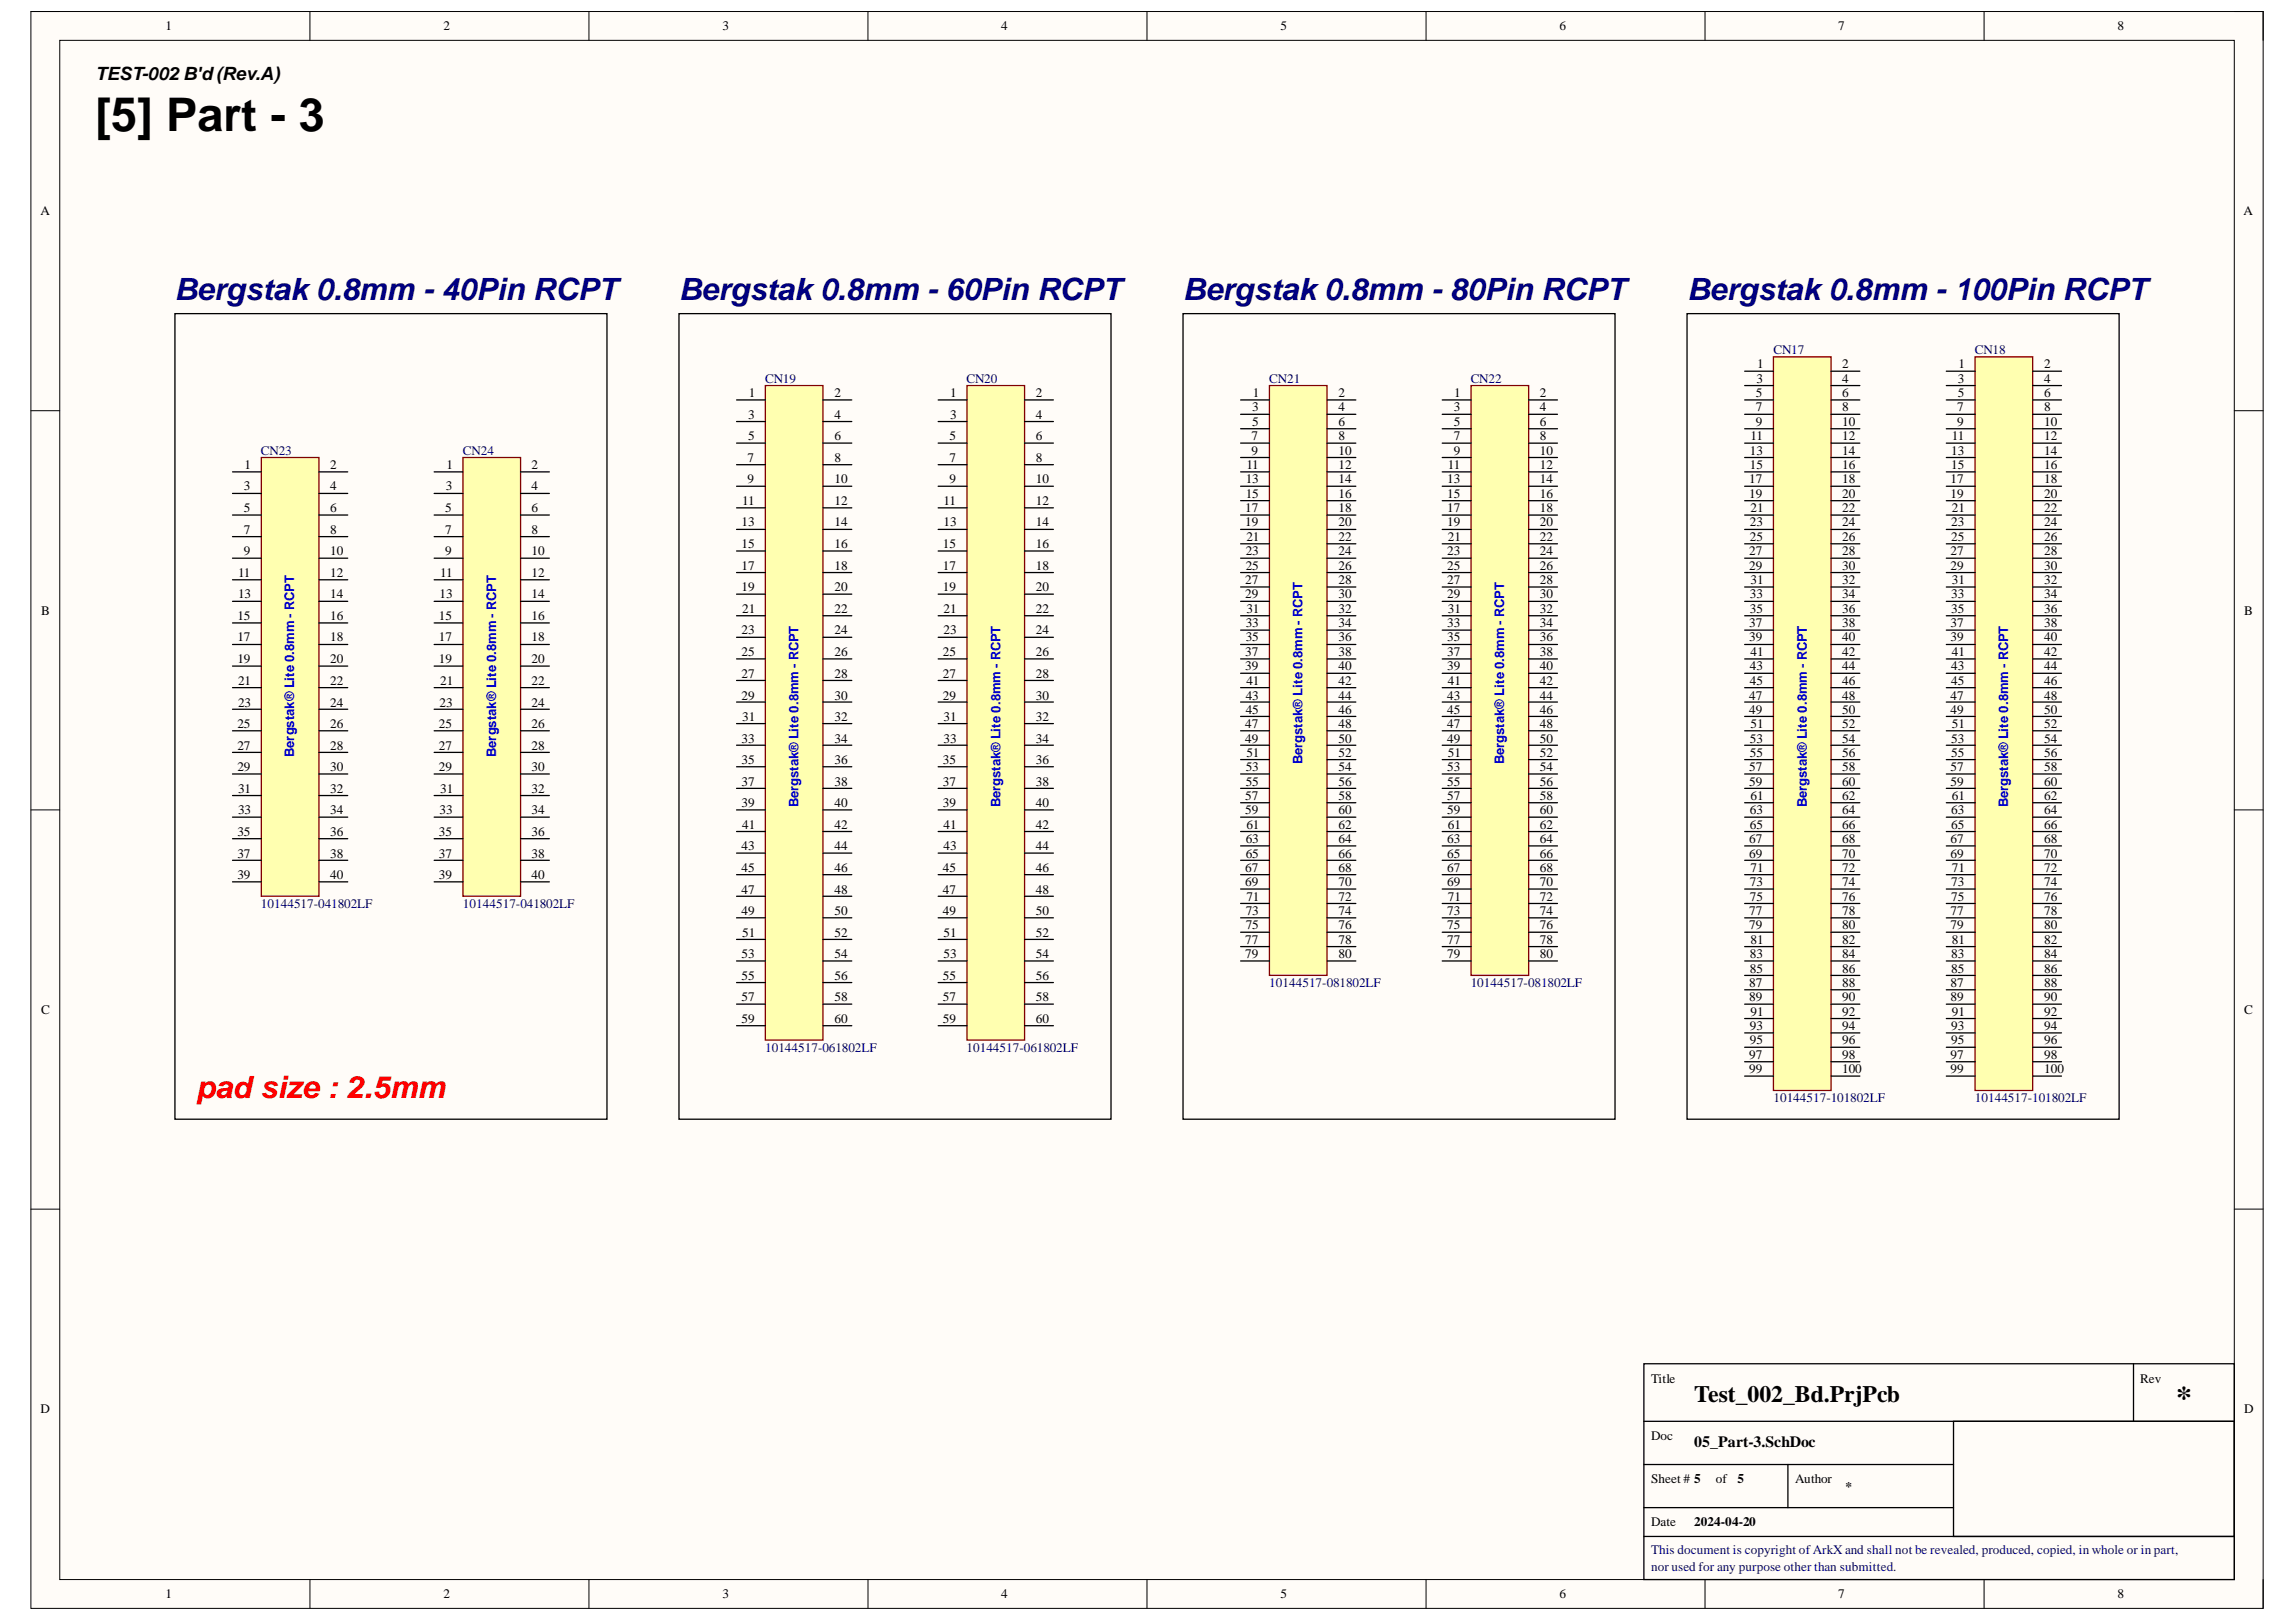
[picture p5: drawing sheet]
<svg xmlns="http://www.w3.org/2000/svg" width="297mm" height="210mm" viewBox="0 0 297 210" stroke-linecap="round" stroke-linejoin="round" font-family="sans-serif">
<defs><g id="words">
<text font-size="6" x="12.4" y="17">[5] Part - 3</text>
<text font-size="4.1" x="281.5" y="182.2">*</text>
<g font-size="4" fill="#000080">
<text x="22.6" y="38.8">Bergstak 0.8mm - 40Pin RCPT</text>
<text x="87.8" y="38.8">Bergstak 0.8mm - 60Pin RCPT</text>
<text x="153" y="38.8">Bergstak 0.8mm - 80Pin RCPT</text>
<text x="218.3" y="38.8">Bergstak 0.8mm - 100Pin RCPT</text>
</g>
<text font-size="4" fill="#f00" x="25.4" y="142.1">pad size : 2.5mm</text>
<text font-size="3" x="219.2" y="181.4">Test_002_Bd.PrjPcb</text>
<text font-size="2.4" x="12.4" y="10.3">TEST-002 B'd(Rev.A)</text>
<text font-size="2" x="219.2" y="187.2">05_Part-3.SchDoc</text>
<g font-size="1.7">
<text x="21.4" y="3.9">1</text>
<text x="57.4" y="3.9">2</text>
<text x="93.5" y="3.9">3</text>
<text x="129.5" y="3.9">4</text>
<text x="165.6" y="3.9">5</text>
<text x="201.8" y="3.9">6</text>
<text x="237.8" y="3.9">7</text>
<text x="273.9" y="3.9">8</text>
<text x="5.2" y="27.9">A</text>
<text x="290.3" y="27.9">A</text>
<text x="227.3" y="47.7">1</text>
<text x="238.3" y="47.7">2</text>
<text x="253.4" y="47.7">1</text>
<text x="264.5" y="47.7">2</text>
<text x="96.9" y="51.4">1</text>
<text x="107.9" y="51.4">2</text>
<text x="122.9" y="51.4">1</text>
<text x="134" y="51.4">2</text>
<text x="162" y="53.2">3</text>
<text x="162.1" y="51.4">1</text>
<text x="173.2" y="51.4">2</text>
<text x="173.2" y="53.2">4</text>
<text x="188.1" y="53.2">3</text>
<text x="188.1" y="51.4">1</text>
<text x="199.2" y="51.4">2</text>
<text x="199.2" y="53.2">4</text>
<text x="227.2" y="51.4">5</text>
<text x="227.2" y="53.2">7</text>
<text x="227.2" y="49.5">3</text>
<text x="238.3" y="49.5">4</text>
<text x="238.3" y="51.4">6</text>
<text x="238.3" y="53.2">8</text>
<text x="253.2" y="53.2">7</text>
<text x="253.3" y="49.5">3</text>
<text x="253.3" y="51.4">5</text>
<text x="264.5" y="49.5">4</text>
<text x="264.5" y="51.4">6</text>
<text x="264.5" y="53.2">8</text>
<text x="96.7" y="59.8">7</text>
<text x="96.8" y="54.2">3</text>
<text x="96.8" y="57">5</text>
<text x="107.9" y="54.2">4</text>
<text x="107.9" y="57">6</text>
<text x="107.9" y="59.8">8</text>
<text x="122.8" y="57">5</text>
<text x="122.8" y="59.8">7</text>
<text x="122.9" y="54.2">3</text>
<text x="134" y="54.2">4</text>
<text x="134" y="57">6</text>
<text x="134" y="59.8">8</text>
<text x="161.9" y="57">7</text>
<text x="161.9" y="58.8">9</text>
<text x="162" y="55.1">5</text>
<text x="173.2" y="55.1">6</text>
<text x="173.2" y="57">8</text>
<text x="173.2" y="58.8">10</text>
<text x="188.1" y="55.1">5</text>
<text x="188.1" y="57">7</text>
<text x="188.1" y="58.8">9</text>
<text x="199.2" y="55.1">6</text>
<text x="199.2" y="57">8</text>
<text x="199.2" y="58.8">10</text>
<text x="226.4" y="58.8">13</text>
<text x="226.5" y="57">11</text>
<text x="227.2" y="55.1">9</text>
<text x="238.3" y="55.1">10</text>
<text x="238.3" y="57">12</text>
<text x="238.3" y="58.8">14</text>
<text x="252.4" y="58.8">13</text>
<text x="252.5" y="57">11</text>
<text x="253.2" y="55.1">9</text>
<text x="264.5" y="55.1">10</text>
<text x="264.5" y="57">12</text>
<text x="264.5" y="58.8">14</text>
<text x="31.6" y="63.5">3</text>
<text x="31.6" y="60.7">1</text>
<text x="42.7" y="60.7">2</text>
<text x="42.7" y="63.5">4</text>
<text x="57.7" y="63.5">3</text>
<text x="57.8" y="60.7">1</text>
<text x="68.8" y="60.7">2</text>
<text x="68.8" y="63.5">4</text>
<text x="96" y="65.3">11</text>
<text x="96.7" y="62.5">9</text>
<text x="107.9" y="62.5">10</text>
<text x="107.9" y="65.3">12</text>
<text x="122.1" y="65.3">11</text>
<text x="122.8" y="62.5">9</text>
<text x="134" y="62.5">10</text>
<text x="134" y="65.3">12</text>
<text x="161.2" y="62.5">13</text>
<text x="161.2" y="64.4">15</text>
<text x="161.2" y="60.7">11</text>
<text x="173.2" y="60.7">12</text>
<text x="173.2" y="62.5">14</text>
<text x="173.2" y="64.4">16</text>
<text x="187.2" y="62.5">13</text>
<text x="187.2" y="64.4">15</text>
<text x="187.3" y="60.7">11</text>
<text x="199.2" y="60.7">12</text>
<text x="199.2" y="62.5">14</text>
<text x="199.2" y="64.4">16</text>
<text x="226.3" y="62.5">17</text>
<text x="226.3" y="64.4">19</text>
<text x="226.4" y="60.7">15</text>
<text x="238.3" y="60.7">16</text>
<text x="238.3" y="62.5">18</text>
<text x="238.3" y="64.4">20</text>
<text x="252.4" y="62.5">17</text>
<text x="252.4" y="64.4">19</text>
<text x="252.4" y="60.7">15</text>
<text x="264.5" y="60.7">16</text>
<text x="264.5" y="62.5">18</text>
<text x="264.5" y="64.4">20</text>
<text x="31.6" y="66.3">5</text>
<text x="31.6" y="69.1">7</text>
<text x="31.6" y="71.8">9</text>
<text x="42.7" y="66.3">6</text>
<text x="42.7" y="69.1">8</text>
<text x="42.7" y="71.8">10</text>
<text x="57.6" y="66.3">5</text>
<text x="57.6" y="69.1">7</text>
<text x="57.6" y="71.8">9</text>
<text x="68.8" y="66.3">6</text>
<text x="68.8" y="69.1">8</text>
<text x="68.8" y="71.8">10</text>
<text x="95.9" y="68.1">13</text>
<text x="95.9" y="70.9">15</text>
<text x="107.9" y="68.1">14</text>
<text x="107.9" y="70.9">16</text>
<text x="122" y="70.9">15</text>
<text x="122.1" y="68.1">13</text>
<text x="134" y="68.1">14</text>
<text x="134" y="70.9">16</text>
<text x="161.1" y="66.3">17</text>
<text x="161.1" y="68.1">19</text>
<text x="161.2" y="71.8">23</text>
<text x="161.2" y="70">21</text>
<text x="173.2" y="66.3">18</text>
<text x="173.2" y="68.1">20</text>
<text x="173.2" y="70">22</text>
<text x="173.2" y="71.8">24</text>
<text x="187.2" y="66.3">17</text>
<text x="187.2" y="68.1">19</text>
<text x="187.2" y="71.8">23</text>
<text x="187.3" y="70">21</text>
<text x="199.2" y="66.3">18</text>
<text x="199.2" y="68.1">20</text>
<text x="199.2" y="70">22</text>
<text x="199.2" y="71.8">24</text>
<text x="226.3" y="71.8">27</text>
<text x="226.4" y="68.1">23</text>
<text x="226.4" y="70">25</text>
<text x="226.5" y="66.3">21</text>
<text x="238.3" y="66.3">22</text>
<text x="238.3" y="68.1">24</text>
<text x="238.3" y="70">26</text>
<text x="238.3" y="71.8">28</text>
<text x="252.4" y="71.8">27</text>
<text x="252.4" y="68.1">23</text>
<text x="252.4" y="70">25</text>
<text x="252.5" y="66.3">21</text>
<text x="264.5" y="66.3">22</text>
<text x="264.5" y="68.1">24</text>
<text x="264.5" y="70">26</text>
<text x="264.5" y="71.8">28</text>
<text x="30.8" y="74.6">11</text>
<text x="30.8" y="77.4">13</text>
<text x="42.7" y="74.6">12</text>
<text x="42.7" y="77.4">14</text>
<text x="56.9" y="77.4">13</text>
<text x="56.9" y="74.6">11</text>
<text x="68.8" y="74.6">12</text>
<text x="68.8" y="77.4">14</text>
<text x="95.9" y="73.7">17</text>
<text x="95.9" y="76.5">19</text>
<text x="107.9" y="73.7">18</text>
<text x="107.9" y="76.5">20</text>
<text x="122" y="73.7">17</text>
<text x="122" y="76.5">19</text>
<text x="134" y="73.7">18</text>
<text x="134" y="76.5">20</text>
<text x="161.1" y="75.6">27</text>
<text x="161.1" y="77.4">29</text>
<text x="161.2" y="73.7">25</text>
<text x="173.2" y="73.7">26</text>
<text x="173.2" y="75.6">28</text>
<text x="173.2" y="77.4">30</text>
<text x="187.2" y="73.7">25</text>
<text x="187.2" y="75.6">27</text>
<text x="187.2" y="77.4">29</text>
<text x="199.2" y="73.7">26</text>
<text x="199.2" y="75.6">28</text>
<text x="199.2" y="77.4">30</text>
<text x="226.3" y="73.7">29</text>
<text x="226.4" y="77.4">33</text>
<text x="226.5" y="75.6">31</text>
<text x="238.3" y="73.7">30</text>
<text x="238.3" y="75.6">32</text>
<text x="238.3" y="77.4">34</text>
<text x="252.4" y="73.7">29</text>
<text x="252.4" y="77.4">33</text>
<text x="252.5" y="75.6">31</text>
<text x="264.5" y="73.7">30</text>
<text x="264.5" y="75.6">32</text>
<text x="264.5" y="77.4">34</text>
<text x="5.3" y="79.5">B</text>
<text x="30.7" y="80.2">15</text>
<text x="30.7" y="83">17</text>
<text x="42.7" y="80.2">16</text>
<text x="42.7" y="83">18</text>
<text x="56.8" y="80.2">15</text>
<text x="56.8" y="83">17</text>
<text x="68.8" y="80.2">16</text>
<text x="68.8" y="83">18</text>
<text x="95.9" y="82.1">23</text>
<text x="96" y="79.3">21</text>
<text x="107.9" y="79.3">22</text>
<text x="107.9" y="82.1">24</text>
<text x="122.1" y="79.3">21</text>
<text x="122.1" y="82.1">23</text>
<text x="134" y="79.3">22</text>
<text x="134" y="82.1">24</text>
<text x="161.2" y="81.1">33</text>
<text x="161.2" y="83">35</text>
<text x="161.2" y="79.3">31</text>
<text x="173.2" y="79.3">32</text>
<text x="173.2" y="81.1">34</text>
<text x="173.2" y="83">36</text>
<text x="187.2" y="81.1">33</text>
<text x="187.2" y="83">35</text>
<text x="187.3" y="79.3">31</text>
<text x="199.2" y="79.3">32</text>
<text x="199.2" y="81.1">34</text>
<text x="199.2" y="83">36</text>
<text x="226.3" y="81.1">37</text>
<text x="226.3" y="83">39</text>
<text x="226.4" y="79.3">35</text>
<text x="238.3" y="79.3">36</text>
<text x="238.3" y="81.1">38</text>
<text x="238.3" y="83">40</text>
<text x="252.4" y="81.1">37</text>
<text x="252.4" y="83">39</text>
<text x="252.4" y="79.3">35</text>
<text x="264.5" y="79.3">36</text>
<text x="264.5" y="81.1">38</text>
<text x="264.5" y="83">40</text>
<text x="290.3" y="79.5">B</text>
<text x="30.7" y="85.8">19</text>
<text x="30.8" y="88.7">21</text>
<text x="42.7" y="85.8">20</text>
<text x="42.7" y="88.7">22</text>
<text x="56.8" y="85.8">19</text>
<text x="56.9" y="88.7">21</text>
<text x="68.8" y="85.8">20</text>
<text x="68.8" y="88.7">22</text>
<text x="95.9" y="84.9">25</text>
<text x="95.9" y="87.7">27</text>
<text x="107.9" y="84.9">26</text>
<text x="107.9" y="87.7">28</text>
<text x="122" y="84.9">25</text>
<text x="122" y="87.7">27</text>
<text x="134" y="84.9">26</text>
<text x="134" y="87.7">28</text>
<text x="161.1" y="84.9">37</text>
<text x="161.1" y="86.7">39</text>
<text x="161.2" y="88.7">41</text>
<text x="173.2" y="84.9">38</text>
<text x="173.2" y="86.7">40</text>
<text x="173.2" y="88.7">42</text>
<text x="187.2" y="84.9">37</text>
<text x="187.2" y="86.7">39</text>
<text x="187.3" y="88.7">41</text>
<text x="199.2" y="84.9">38</text>
<text x="199.2" y="86.7">40</text>
<text x="199.2" y="88.7">42</text>
<text x="226.4" y="86.7">43</text>
<text x="226.4" y="88.7">45</text>
<text x="226.5" y="84.9">41</text>
<text x="238.3" y="84.9">42</text>
<text x="238.3" y="86.7">44</text>
<text x="238.3" y="88.7">46</text>
<text x="252.4" y="86.7">43</text>
<text x="252.4" y="88.7">45</text>
<text x="252.5" y="84.9">41</text>
<text x="264.5" y="84.9">42</text>
<text x="264.5" y="86.7">44</text>
<text x="264.5" y="88.7">46</text>
<text x="30.7" y="94.2">25</text>
<text x="30.8" y="91.5">23</text>
<text x="42.7" y="91.5">24</text>
<text x="42.7" y="94.2">26</text>
<text x="56.8" y="94.2">25</text>
<text x="56.9" y="91.5">23</text>
<text x="68.8" y="91.5">24</text>
<text x="68.8" y="94.2">26</text>
<text x="95.9" y="90.5">29</text>
<text x="96" y="93.3">31</text>
<text x="107.9" y="90.5">30</text>
<text x="107.9" y="93.3">32</text>
<text x="122" y="90.5">29</text>
<text x="122.1" y="93.3">31</text>
<text x="134" y="90.5">30</text>
<text x="134" y="93.3">32</text>
<text x="161.1" y="94.2">47</text>
<text x="161.2" y="90.5">43</text>
<text x="161.2" y="92.4">45</text>
<text x="173.2" y="90.5">44</text>
<text x="173.2" y="92.4">46</text>
<text x="173.2" y="94.2">48</text>
<text x="187.2" y="90.5">43</text>
<text x="187.2" y="92.4">45</text>
<text x="187.2" y="94.2">47</text>
<text x="199.2" y="90.5">44</text>
<text x="199.2" y="92.4">46</text>
<text x="199.2" y="94.2">48</text>
<text x="226.3" y="90.5">47</text>
<text x="226.3" y="92.4">49</text>
<text x="226.5" y="94.2">51</text>
<text x="238.3" y="90.5">48</text>
<text x="238.3" y="92.4">50</text>
<text x="238.3" y="94.2">52</text>
<text x="252.4" y="90.5">47</text>
<text x="252.4" y="92.4">49</text>
<text x="252.5" y="94.2">51</text>
<text x="264.5" y="90.5">48</text>
<text x="264.5" y="92.4">50</text>
<text x="264.5" y="94.2">52</text>
<text x="30.7" y="97">27</text>
<text x="30.7" y="99.8">29</text>
<text x="42.7" y="97">28</text>
<text x="42.7" y="99.8">30</text>
<text x="56.8" y="97">27</text>
<text x="56.8" y="99.8">29</text>
<text x="68.8" y="97">28</text>
<text x="68.8" y="99.8">30</text>
<text x="95.9" y="96.1">33</text>
<text x="95.9" y="98.9">35</text>
<text x="95.9" y="101.7">37</text>
<text x="107.9" y="96.1">34</text>
<text x="107.9" y="98.9">36</text>
<text x="107.9" y="101.7">38</text>
<text x="122" y="98.9">35</text>
<text x="122" y="101.7">37</text>
<text x="122.1" y="96.1">33</text>
<text x="134" y="96.1">34</text>
<text x="134" y="98.9">36</text>
<text x="134" y="101.7">38</text>
<text x="161.1" y="96.1">49</text>
<text x="161.2" y="99.8">53</text>
<text x="161.2" y="101.7">55</text>
<text x="161.2" y="98">51</text>
<text x="173.2" y="96.1">50</text>
<text x="173.2" y="98">52</text>
<text x="173.2" y="99.8">54</text>
<text x="173.2" y="101.7">56</text>
<text x="187.2" y="96.1">49</text>
<text x="187.2" y="99.8">53</text>
<text x="187.2" y="101.7">55</text>
<text x="187.3" y="98">51</text>
<text x="199.2" y="96.1">50</text>
<text x="199.2" y="98">52</text>
<text x="199.2" y="99.8">54</text>
<text x="199.2" y="101.7">56</text>
<text x="226.3" y="99.8">57</text>
<text x="226.3" y="101.7">59</text>
<text x="226.4" y="96.1">53</text>
<text x="226.4" y="98">55</text>
<text x="238.3" y="96.1">54</text>
<text x="238.3" y="98">56</text>
<text x="238.3" y="99.8">58</text>
<text x="238.3" y="101.7">60</text>
<text x="252.4" y="99.8">57</text>
<text x="252.4" y="101.7">59</text>
<text x="252.4" y="96.1">53</text>
<text x="252.4" y="98">55</text>
<text x="264.5" y="96.1">54</text>
<text x="264.5" y="98">56</text>
<text x="264.5" y="99.8">58</text>
<text x="264.5" y="101.7">60</text>
<text x="30.8" y="102.6">31</text>
<text x="30.8" y="105.4">33</text>
<text x="42.7" y="102.6">32</text>
<text x="42.7" y="105.4">34</text>
<text x="56.9" y="105.4">33</text>
<text x="56.9" y="102.6">31</text>
<text x="68.8" y="102.6">32</text>
<text x="68.8" y="105.4">34</text>
<text x="95.9" y="104.5">39</text>
<text x="96" y="107.3">41</text>
<text x="107.9" y="104.5">40</text>
<text x="107.9" y="107.3">42</text>
<text x="122" y="104.5">39</text>
<text x="122.1" y="107.3">41</text>
<text x="134" y="104.5">40</text>
<text x="134" y="107.3">42</text>
<text x="161.1" y="103.5">57</text>
<text x="161.1" y="105.4">59</text>
<text x="161.2" y="107.3">61</text>
<text x="173.2" y="103.5">58</text>
<text x="173.2" y="105.4">60</text>
<text x="173.2" y="107.3">62</text>
<text x="187.2" y="103.5">57</text>
<text x="187.2" y="105.4">59</text>
<text x="187.3" y="107.3">61</text>
<text x="199.2" y="103.5">58</text>
<text x="199.2" y="105.4">60</text>
<text x="199.2" y="107.3">62</text>
<text x="226.4" y="105.4">63</text>
<text x="226.4" y="107.3">65</text>
<text x="226.5" y="103.5">61</text>
<text x="238.3" y="103.5">62</text>
<text x="238.3" y="105.4">64</text>
<text x="238.3" y="107.3">66</text>
<text x="252.4" y="105.4">63</text>
<text x="252.4" y="107.3">65</text>
<text x="252.5" y="103.5">61</text>
<text x="264.5" y="103.5">62</text>
<text x="264.5" y="105.4">64</text>
<text x="264.5" y="107.3">66</text>
<text x="30.7" y="108.2">35</text>
<text x="30.7" y="111">37</text>
<text x="30.7" y="113.8">39</text>
<text x="42.7" y="108.2">36</text>
<text x="42.7" y="111">38</text>
<text x="42.7" y="113.8">40</text>
<text x="56.8" y="108.2">35</text>
<text x="56.8" y="111">37</text>
<text x="56.8" y="113.8">39</text>
<text x="68.8" y="108.2">36</text>
<text x="68.8" y="111">38</text>
<text x="68.8" y="113.8">40</text>
<text x="95.9" y="110.1">43</text>
<text x="95.9" y="112.8">45</text>
<text x="107.9" y="110.1">44</text>
<text x="107.9" y="112.8">46</text>
<text x="122" y="112.8">45</text>
<text x="122.1" y="110.1">43</text>
<text x="134" y="110.1">44</text>
<text x="134" y="112.8">46</text>
<text x="161.1" y="112.8">67</text>
<text x="161.2" y="109.1">63</text>
<text x="161.2" y="111">65</text>
<text x="173.2" y="109.1">64</text>
<text x="173.2" y="111">66</text>
<text x="173.2" y="112.8">68</text>
<text x="187.2" y="109.1">63</text>
<text x="187.2" y="111">65</text>
<text x="187.2" y="112.8">67</text>
<text x="199.2" y="109.1">64</text>
<text x="199.2" y="111">66</text>
<text x="199.2" y="112.8">68</text>
<text x="226.3" y="109.1">67</text>
<text x="226.3" y="111">69</text>
<text x="226.5" y="112.8">71</text>
<text x="238.3" y="109.1">68</text>
<text x="238.3" y="111">70</text>
<text x="238.3" y="112.8">72</text>
<text x="252.4" y="109.1">67</text>
<text x="252.4" y="111">69</text>
<text x="252.5" y="112.8">71</text>
<text x="264.5" y="109.1">68</text>
<text x="264.5" y="111">70</text>
<text x="264.5" y="112.8">72</text>
<text x="95.9" y="115.6">47</text>
<text x="95.9" y="118.4">49</text>
<text x="107.9" y="115.6">48</text>
<text x="107.9" y="118.4">50</text>
<text x="122" y="115.6">47</text>
<text x="122" y="118.4">49</text>
<text x="134" y="115.6">48</text>
<text x="134" y="118.4">50</text>
<text x="161.1" y="114.7">69</text>
<text x="161.2" y="118.4">73</text>
<text x="161.2" y="116.6">71</text>
<text x="173.2" y="114.7">70</text>
<text x="173.2" y="116.6">72</text>
<text x="173.2" y="118.4">74</text>
<text x="187.2" y="114.7">69</text>
<text x="187.2" y="118.4">73</text>
<text x="187.3" y="116.6">71</text>
<text x="199.2" y="114.7">70</text>
<text x="199.2" y="116.6">72</text>
<text x="199.2" y="118.4">74</text>
<text x="226.3" y="118.4">77</text>
<text x="226.4" y="114.7">73</text>
<text x="226.4" y="116.6">75</text>
<text x="238.3" y="114.7">74</text>
<text x="238.3" y="116.6">76</text>
<text x="238.3" y="118.4">78</text>
<text x="252.4" y="118.4">77</text>
<text x="252.4" y="114.7">73</text>
<text x="252.4" y="116.6">75</text>
<text x="264.5" y="114.7">74</text>
<text x="264.5" y="116.6">76</text>
<text x="264.5" y="118.4">78</text>
<text x="95.9" y="124">53</text>
<text x="96" y="121.2">51</text>
<text x="107.9" y="121.2">52</text>
<text x="107.9" y="124">54</text>
<text x="122.1" y="121.2">51</text>
<text x="122.1" y="124">53</text>
<text x="134" y="121.2">52</text>
<text x="134" y="124">54</text>
<text x="161.1" y="122.1">77</text>
<text x="161.1" y="124">79</text>
<text x="161.2" y="120.3">75</text>
<text x="173.2" y="120.3">76</text>
<text x="173.2" y="122.1">78</text>
<text x="173.2" y="124">80</text>
<text x="187.2" y="120.3">75</text>
<text x="187.2" y="122.1">77</text>
<text x="187.2" y="124">79</text>
<text x="199.2" y="120.3">76</text>
<text x="199.2" y="122.1">78</text>
<text x="199.2" y="124">80</text>
<text x="226.3" y="120.3">79</text>
<text x="226.4" y="124">83</text>
<text x="226.4" y="125.9">85</text>
<text x="226.5" y="122.1">81</text>
<text x="238.3" y="120.3">80</text>
<text x="238.3" y="122.1">82</text>
<text x="238.3" y="124">84</text>
<text x="238.3" y="125.9">86</text>
<text x="252.4" y="120.3">79</text>
<text x="252.4" y="124">83</text>
<text x="252.4" y="125.9">85</text>
<text x="252.5" y="122.1">81</text>
<text x="264.5" y="120.3">80</text>
<text x="264.5" y="122.1">82</text>
<text x="264.5" y="124">84</text>
<text x="264.5" y="125.9">86</text>
<text x="5.3" y="131.2">C</text>
<text x="95.9" y="126.8">55</text>
<text x="95.9" y="129.6">57</text>
<text x="107.9" y="126.8">56</text>
<text x="107.9" y="129.6">58</text>
<text x="122" y="126.8">55</text>
<text x="122" y="129.6">57</text>
<text x="134" y="126.8">56</text>
<text x="134" y="129.6">58</text>
<text x="226.3" y="127.7">87</text>
<text x="226.3" y="129.6">89</text>
<text x="226.5" y="131.4">91</text>
<text x="238.3" y="127.7">88</text>
<text x="238.3" y="129.6">90</text>
<text x="238.3" y="131.4">92</text>
<text x="252.4" y="127.7">87</text>
<text x="252.4" y="129.6">89</text>
<text x="252.5" y="131.4">91</text>
<text x="264.5" y="127.7">88</text>
<text x="264.5" y="129.6">90</text>
<text x="264.5" y="131.4">92</text>
<text x="290.3" y="131.2">C</text>
<text x="95.9" y="132.4">59</text>
<text x="107.9" y="132.4">60</text>
<text x="122" y="132.4">59</text>
<text x="134" y="132.4">60</text>
<text x="226.3" y="137">97</text>
<text x="226.4" y="133.3">93</text>
<text x="226.4" y="135.2">95</text>
<text x="238.3" y="133.3">94</text>
<text x="238.3" y="135.2">96</text>
<text x="238.3" y="137">98</text>
<text x="252.4" y="137">97</text>
<text x="252.4" y="133.3">93</text>
<text x="252.4" y="135.2">95</text>
<text x="264.5" y="133.3">94</text>
<text x="264.5" y="135.2">96</text>
<text x="264.5" y="137">98</text>
<text x="226.3" y="138.9">99</text>
<text x="238.3" y="138.9">100</text>
<text x="252.4" y="138.9">99</text>
<text x="264.5" y="138.9">100</text>
<text x="213.6" y="178.9">Title</text>
<text x="276.9" y="178.9">Rev</text>
<text x="5.2" y="182.8">D</text>
<text x="290.3" y="182.8">D</text>
<text x="213.6" y="186.4">Doc</text>
<text x="213.6" y="192">Sheet # 5</text>
<text x="222" y="192">of</text>
<text x="224.8" y="192">5</text>
<text x="232.2" y="192">Author</text>
<text x="213.6" y="197.5">Date</text>
<text x="219.2" y="197.5">2024-04-20</text>
<text x="238.7" y="192.9">*</text>
<text x="21.4" y="206.8">1</text>
<text x="57.4" y="206.8">2</text>
<text x="93.5" y="206.8">3</text>
<text x="129.5" y="206.8">4</text>
<text x="165.6" y="206.8">5</text>
<text x="201.8" y="206.8">6</text>
<text x="237.8" y="206.8">7</text>
<text x="273.9" y="206.8">8</text>
</g>
<g font-size="1.7" fill="#000080">
<text x="229.4" y="45.8">CN17</text>
<text x="255.5" y="45.8">CN18</text>
<text x="99" y="49.5">CN19</text>
<text x="125" y="49.5">CN20</text>
<text x="164.2" y="49.5">CN21</text>
<text x="190.3" y="49.5">CN22</text>
<text x="33.8" y="58.8">CN23</text>
<text x="59.9" y="58.8">CN24</text>
<text x="33.8" y="117.5">10144517-041802LF</text>
<text x="59.9" y="117.5">10144517-041802LF</text>
<text x="164.2" y="127.7">10144517-081802LF</text>
<text x="190.3" y="127.7">10144517-081802LF</text>
<text x="99" y="136.1">10144517-061802LF</text>
<text x="125" y="136.1">10144517-061802LF</text>
<text x="229.4" y="142.6">10144517-101802LF</text>
<text x="255.5" y="142.6">10144517-101802LF</text>
<text x="213.6" y="201.1">This document is copyright ofArkX and shall not be revealed, produced, copied, in whole or in part,</text>
<text x="213.6" y="203.3">nor used for any purpose other than submitted.</text>
</g>
<g font-size="1.7" fill="#00f">
<text x="38.1" y="98" transform="rotate(-90 38.1 98)">Bergstak® Lite 0.8mm - RCPT</text>
<text x="64.2" y="98" transform="rotate(-90 64.2 98)">Bergstak® Lite 0.8mm - RCPT</text>
<text x="168.5" y="98.9" transform="rotate(-90 168.5 98.9)">Bergstak® Lite 0.8mm - RCPT</text>
<text x="194.6" y="98.9" transform="rotate(-90 194.6 98.9)">Bergstak® Lite 0.8mm - RCPT</text>
<text x="103.3" y="104.5" transform="rotate(-90 103.3 104.5)">Bergstak® Lite 0.8mm - RCPT</text>
<text x="129.4" y="104.5" transform="rotate(-90 129.4 104.5)">Bergstak® Lite 0.8mm - RCPT</text>
<text x="233.7" y="104.5" transform="rotate(-90 233.7 104.5)">Bergstak® Lite 0.8mm - RCPT</text>
<text x="259.8" y="104.5" transform="rotate(-90 259.8 104.5)">Bergstak® Lite 0.8mm - RCPT</text>
</g>
</g></defs>
<path d="M4 1.5h288.8v206.6h-288.8z" fill-rule="evenodd" fill="#fffcf8"/>
<path d="M4 1.5h288.8v206.6h-288.8z" fill="none" stroke="#000" stroke-width=".13"/>
<path d="M7.7 5.2h281.4v199.2h-281.4z" fill-rule="evenodd" fill="#fffcf8"/>
<g fill="none" stroke="#000" stroke-width=".13">
<path d="M4 1.5h3.7M7.7 5.2h281.4v199.2h-281.4zM40.1 1.5v3.7M76.2 1.5v3.7M112.3 1.5v3.7M148.4 1.5v3.7M184.5 1.5v3.7M220.6 1.5v3.7M256.7 1.5v3.7M289.1 1.5h3.7v3.7M4 53.2h3.7M289.1 53.2h3.7"/>
<path d="M4 104.8h3.7M289.1 104.8h3.7M4 156.5h3.7M289.1 156.5h3.7M40.1 204.4v3.7M76.2 204.4v3.7M112.3 204.4v3.7M148.4 204.4v3.7M184.5 204.4v3.7M220.6 204.4v3.7M256.7 204.4v3.7M292.8 204.4v3.7"/>
</g>
<path d="M22.6 40.6h55.9v104.2h-55.9zM212.7 176.5h76.4v27.9h-76.4zM276 176.5v7.4M212.7 183.9h76.4M212.7 198.8h76.4M212.7 189.5h40M212.7 195.1h40M231.3 189.5v5.6M252.7 183.9h36.4v14.9h-36.4z" fill="none" stroke="#000" stroke-width=".17"/>
<path d="M229.4 46.2h7.5v94.9h-7.5z" fill-rule="evenodd" fill="#ffffb0"/>
<path d="M229.4 46.2h7.5v94.9h-7.5z" fill="none" stroke="#800000" stroke-width=".17"/>
<g fill="none" stroke="#000" stroke-width=".17">
<path d="M225.7 48h3.7M225.7 49.9h3.7M225.7 51.8h3.7M225.7 53.6h3.7M225.7 55.5h3.7M225.7 57.3h3.7M225.7 59.2h3.7M236.9 48h3.7M236.9 49.9h3.7M236.9 51.8h3.7M236.9 53.6h3.7M236.9 55.5h3.7"/>
<path d="M236.9 57.3h3.7M236.9 59.2h3.7M225.7 61.1h3.7M225.7 62.9h3.7M225.7 64.8h3.7M225.7 66.7h3.7M225.7 68.5h3.7M225.7 70.4h3.7M225.7 72.2h3.7M225.7 74.1h3.7M225.7 76h3.7M225.7 77.8h3.7"/>
<path d="M225.7 79.7h3.7M236.9 61.1h3.7M236.9 62.9h3.7M236.9 64.8h3.7M236.9 66.7h3.7M236.9 68.5h3.7M236.9 70.4h3.7M236.9 72.2h3.7M236.9 74.1h3.7M236.9 76h3.7M236.9 77.8h3.7M236.9 79.7h3.7"/>
<path d="M225.7 81.5h3.7M225.7 83.4h3.7M225.7 85.3h3.7M225.7 87.1h3.7M225.7 89h3.7M225.7 90.9h3.7M225.7 92.7h3.7M225.7 94.6h3.7M225.7 96.4h3.7M225.7 98.3h3.7M236.9 81.5h3.7M236.9 83.4h3.7"/>
<path d="M236.9 85.3h3.7M236.9 87.1h3.7M236.9 89h3.7M236.9 90.9h3.7M236.9 92.7h3.7M236.9 94.6h3.7M236.9 96.4h3.7M236.9 98.3h3.7M225.7 100.2h3.7M225.7 102h3.7M225.7 103.9h3.7M225.7 105.8h3.7"/>
<path d="M225.7 107.6h3.7M225.7 109.5h3.7M225.7 111.3h3.7M225.7 113.2h3.7M225.7 115h3.7M225.7 116.9h3.7M225.7 118.8h3.7M236.9 100.2h3.7M236.9 102h3.7M236.9 103.9h3.7M236.9 105.8h3.7M236.9 107.6h3.7"/>
<path d="M236.9 109.5h3.7M236.9 111.3h3.7M236.9 113.2h3.7M236.9 115h3.7M236.9 116.9h3.7M236.9 118.8h3.7M225.7 120.6h3.7M225.7 122.5h3.7M225.7 124.4h3.7M225.7 126.2h3.7M225.7 128.1h3.7M225.7 129.9h3.7"/>
<path d="M225.7 131.8h3.7M225.7 133.7h3.7M225.7 135.5h3.7M225.7 137.4h3.7M225.7 139.3h3.7M236.9 120.6h3.7M236.9 122.5h3.7M236.9 124.4h3.7M236.9 126.2h3.7M236.9 128.1h3.7M236.9 129.9h3.7M236.9 131.8h3.7"/>
<path d="M236.9 133.7h3.7M236.9 135.5h3.7M236.9 137.4h3.7M236.9 139.3h3.7"/>
</g>
<path d="M99 49.9h7.5v84.7h-7.5z" fill-rule="evenodd" fill="#ffffb0"/>
<path d="M99 49.9h7.5v84.7h-7.5z" fill="none" stroke="#800000" stroke-width=".17"/>
<g fill="none" stroke="#000" stroke-width=".17">
<path d="M95.3 51.8h3.7M95.3 54.6h3.7M95.3 57.3h3.7M106.5 51.8h3.7M106.5 54.6h3.7M106.5 57.3h3.7M95.3 60.1h3.7M95.3 62.9h3.7M95.3 65.7h3.7M95.3 68.5h3.7M95.3 71.3h3.7M95.3 74.1h3.7"/>
<path d="M95.3 76.9h3.7M95.3 79.7h3.7M106.5 60.1h3.7M106.5 62.9h3.7M106.5 65.7h3.7M106.5 68.5h3.7M106.5 71.3h3.7M106.5 74.1h3.7M106.5 76.9h3.7M106.5 79.7h3.7M95.3 82.5h3.7M95.3 85.3h3.7"/>
<path d="M95.3 88.1h3.7M95.3 90.9h3.7M95.3 93.6h3.7M95.3 96.4h3.7M95.3 99.2h3.7M106.5 82.5h3.7M106.5 85.3h3.7M106.5 88.1h3.7M106.5 90.9h3.7M106.5 93.6h3.7M106.5 96.4h3.7M106.5 99.2h3.7"/>
<path d="M95.3 102h3.7M95.3 104.8h3.7M95.3 107.6h3.7M95.3 110.4h3.7M95.3 113.2h3.7M95.3 116h3.7M95.3 118.8h3.7M106.5 102h3.7M106.5 104.8h3.7M106.5 107.6h3.7M106.5 110.4h3.7M106.5 113.2h3.7"/>
<path d="M106.5 116h3.7M106.5 118.8h3.7M95.3 121.6h3.7M95.3 124.4h3.7M95.3 127.2h3.7M95.3 129.9h3.7M95.3 132.7h3.7M106.5 121.6h3.7M106.5 124.4h3.7M106.5 127.2h3.7M106.5 129.9h3.7M106.5 132.7h3.7"/>
</g>
<path d="M164.2 49.9h7.5v76.3h-7.5z" fill-rule="evenodd" fill="#ffffb0"/>
<path d="M164.2 49.9h7.5v76.3h-7.5z" fill="none" stroke="#800000" stroke-width=".17"/>
<g fill="none" stroke="#000" stroke-width=".17">
<path d="M160.5 51.8h3.7M160.5 53.6h3.7M160.5 55.5h3.7M160.5 57.3h3.7M160.5 59.2h3.7M171.7 51.8h3.7M171.7 53.6h3.7M171.7 55.5h3.7M171.7 57.3h3.7M171.7 59.2h3.7M160.5 61.1h3.7M160.5 62.9h3.7"/>
<path d="M160.5 64.8h3.7M160.5 66.6h3.7M160.5 68.5h3.7M160.5 70.4h3.7M160.5 72.2h3.7M160.5 74.1h3.7M160.5 76h3.7M160.5 77.8h3.7M160.5 79.7h3.7M171.7 61.1h3.7M171.7 62.9h3.7M171.7 64.8h3.7"/>
<path d="M171.7 66.7h3.7M171.7 68.5h3.7M171.7 70.4h3.7M171.7 72.2h3.7M171.7 74.1h3.7M171.7 76h3.7M171.7 77.8h3.7M171.7 79.7h3.7M160.5 81.5h3.7M160.5 83.4h3.7M160.5 85.3h3.7M160.5 87.1h3.7"/>
<path d="M160.5 89h3.7M160.5 90.9h3.7M160.5 92.7h3.7M160.5 94.6h3.7M160.5 96.4h3.7M160.5 98.3h3.7M171.7 81.5h3.7M171.7 83.4h3.7M171.7 87.1h3.7M171.7 85.3h3.7M171.7 90.9h3.7M171.7 92.7h3.7"/>
<path d="M171.7 94.6h3.7M171.7 96.4h3.7M171.7 98.3h3.7M171.7 89h3.7M160.5 100.2h3.7M160.5 102h3.7M160.5 103.9h3.7M160.5 105.7h3.7M160.5 107.6h3.7M160.5 109.5h3.7M160.5 111.3h3.7M160.5 113.2h3.7"/>
<path d="M160.5 115h3.7M160.5 116.9h3.7M160.5 118.8h3.7M171.7 100.2h3.7M171.7 102h3.7M171.7 103.9h3.7M171.7 105.8h3.7M171.7 107.6h3.7M171.7 109.5h3.7M171.7 111.3h3.7M171.7 113.2h3.7M171.7 115h3.7"/>
<path d="M171.7 116.9h3.7M171.7 118.8h3.7M160.5 120.6h3.7M160.5 122.5h3.7M160.5 124.4h3.7M171.7 120.6h3.7M171.7 122.5h3.7M171.7 124.4h3.7"/>
</g>
<path d="M33.8 59.2h7.5v56.8h-7.5z" fill-rule="evenodd" fill="#ffffb0"/>
<path d="M33.8 59.2h7.5v56.8h-7.5z" fill="none" stroke="#800000" stroke-width=".17"/>
<g fill="none" stroke="#000" stroke-width=".17">
<path d="M30.1 61.1h3.7M30.1 63.9h3.7M30.1 66.6h3.7M30.1 69.4h3.7M30.1 72.2h3.7M30.1 75h3.7M30.1 77.8h3.7M41.3 61.1h3.7M41.3 63.9h3.7M41.3 66.6h3.7M41.3 69.4h3.7M41.3 72.2h3.7"/>
<path d="M41.3 75h3.7M41.3 77.8h3.7M30.1 80.6h3.7M30.1 83.4h3.7M30.1 86.2h3.7M30.1 89h3.7M30.1 91.8h3.7M30.1 94.6h3.7M30.1 97.4h3.7M41.3 80.6h3.7M41.3 83.4h3.7M41.3 86.2h3.7"/>
<path d="M41.3 89h3.7M41.3 91.8h3.7M41.3 94.6h3.7M41.3 97.4h3.7M30.1 100.2h3.7M30.1 103h3.7M30.1 105.7h3.7M30.1 108.5h3.7M30.1 111.3h3.7M30.1 114.1h3.7M41.3 100.2h3.7M41.3 103h3.7"/>
<path d="M41.3 105.7h3.7M41.3 108.5h3.7M41.3 111.3h3.7M41.3 114.1h3.7"/>
</g>
<path d="M59.9 59.2h7.4v56.8h-7.4z" fill-rule="evenodd" fill="#ffffb0"/>
<path d="M59.9 59.2h7.4v56.8h-7.4z" fill="none" stroke="#800000" stroke-width=".17"/>
<g fill="none" stroke="#000" stroke-width=".17">
<path d="M87.8 40.6h55.9v104.2h-55.9zM153.1 40.6h55.8v104.2h-55.8zM218.3 40.6h55.9v104.2h-55.9zM56.2 61.1h3.7M56.2 63.9h3.7M56.2 66.6h3.7M56.2 69.4h3.7M56.2 72.2h3.7M56.2 75h3.7M56.2 77.8h3.7M67.3 61.1h3.8M67.3 63.9h3.8"/>
<path d="M67.3 66.6h3.8M67.3 69.4h3.8M67.3 72.2h3.8M67.3 75h3.8M67.3 77.8h3.8M56.2 80.6h3.7M56.2 83.4h3.7M56.2 86.2h3.7M56.2 89h3.7M56.2 91.8h3.7M56.2 94.6h3.7M56.2 97.4h3.7"/>
<path d="M67.3 80.6h3.8M67.3 83.4h3.8M67.3 86.2h3.8M67.3 89h3.8M67.3 91.8h3.8M67.3 94.6h3.8M67.3 97.4h3.8M56.2 100.2h3.7M56.2 103h3.7M56.2 105.7h3.7M56.2 108.5h3.7M56.2 111.3h3.7"/>
<path d="M56.2 114.1h3.7M67.3 100.2h3.8M67.3 103h3.8M67.3 105.7h3.8M67.3 108.5h3.8M67.3 111.3h3.8M67.3 114.1h3.8"/>
</g>
<path d="M125.1 49.9h7.5v84.7h-7.5z" fill-rule="evenodd" fill="#ffffb0"/>
<path d="M125.1 49.9h7.5v84.7h-7.5z" fill="none" stroke="#800000" stroke-width=".17"/>
<g fill="none" stroke="#000" stroke-width=".17">
<path d="M121.4 51.8h3.7M121.4 54.6h3.7M121.4 57.3h3.7M132.6 51.8h3.7M132.6 54.6h3.7M132.6 57.3h3.7M121.4 60.1h3.7M121.4 62.9h3.7M121.4 65.7h3.7M121.4 68.5h3.7M121.4 71.3h3.7M121.4 74.1h3.7"/>
<path d="M121.4 76.9h3.7M121.4 79.7h3.7M132.6 60.1h3.7M132.6 62.9h3.7M132.6 65.7h3.7M132.6 68.5h3.7M132.6 71.3h3.7M132.6 74.1h3.7M132.6 76.9h3.7M132.6 79.7h3.7M121.4 82.5h3.7M121.4 85.3h3.7"/>
<path d="M121.4 88.1h3.7M121.4 90.9h3.7M121.4 93.6h3.7M121.4 96.4h3.7M121.4 99.2h3.7M132.6 82.5h3.7M132.6 85.3h3.7M132.6 88.1h3.7M132.6 90.9h3.7M132.6 93.6h3.7M132.6 96.4h3.7M132.6 99.2h3.7"/>
<path d="M121.4 102h3.7M121.4 104.8h3.7M121.4 107.6h3.7M121.4 110.4h3.7M121.4 113.2h3.7M121.4 116h3.7M121.4 118.8h3.7M132.6 102h3.7M132.6 104.8h3.7M132.6 107.6h3.7M132.6 110.4h3.7M132.6 113.2h3.7"/>
<path d="M132.6 116h3.7M132.6 118.8h3.7M121.4 121.6h3.7M121.4 124.4h3.7M121.4 127.2h3.7M121.4 129.9h3.7M121.4 132.7h3.7M132.6 121.6h3.7M132.6 124.4h3.7M132.6 127.2h3.7M132.6 129.9h3.7M132.6 132.7h3.7"/>
</g>
<path d="M190.3 49.9h7.5v76.3h-7.5z" fill-rule="evenodd" fill="#ffffb0"/>
<path d="M190.3 49.9h7.5v76.3h-7.5z" fill="none" stroke="#800000" stroke-width=".17"/>
<g fill="none" stroke="#000" stroke-width=".17">
<path d="M186.6 51.8h3.7M186.6 53.6h3.7M186.6 55.5h3.7M186.6 57.3h3.7M186.6 59.2h3.7M197.8 51.8h3.7M197.8 53.6h3.7M197.8 55.5h3.7M197.8 57.3h3.7M197.8 59.2h3.7M186.6 61.1h3.7M186.6 62.9h3.7"/>
<path d="M186.6 64.8h3.7M186.6 66.7h3.7M186.6 68.5h3.7M186.6 70.4h3.7M186.6 72.2h3.7M186.6 74.1h3.7M186.6 76h3.7M186.6 77.8h3.7M186.6 79.7h3.7M197.8 61.1h3.7M197.8 62.9h3.7M197.8 64.8h3.7"/>
<path d="M197.8 66.7h3.7M197.8 68.5h3.7M197.8 70.4h3.7M197.8 72.2h3.7M197.8 74.1h3.7M197.8 76h3.7M197.8 77.8h3.7M197.8 79.7h3.7M186.6 81.5h3.7M186.6 83.4h3.7M186.6 85.3h3.7M186.6 87.1h3.7"/>
<path d="M186.6 89h3.7M186.6 90.9h3.7M186.6 92.7h3.7M186.6 94.6h3.7M186.6 96.4h3.7M186.6 98.3h3.7M197.8 81.5h3.7M197.8 83.4h3.7M197.8 85.3h3.7M197.8 87.1h3.7M197.8 89h3.7M197.8 90.9h3.7"/>
<path d="M197.8 92.7h3.7M197.8 94.6h3.7M197.8 96.4h3.7M197.8 98.3h3.7M186.6 100.2h3.7M186.6 102h3.7M186.6 103.9h3.7M186.6 105.8h3.7M186.6 107.6h3.7M186.6 109.5h3.7M186.6 111.3h3.7M186.6 113.2h3.7"/>
<path d="M186.6 115h3.7M186.6 116.9h3.7M186.6 118.8h3.7M197.8 100.2h3.7M197.8 102h3.7M197.8 103.9h3.7M197.8 105.8h3.7M197.8 107.6h3.7M197.8 109.5h3.7M197.8 111.3h3.7M197.8 113.2h3.7M197.8 115h3.7"/>
<path d="M197.8 116.9h3.7M197.8 118.8h3.7M186.6 120.6h3.7M186.6 122.5h3.7M186.6 124.4h3.7M197.8 120.6h3.7M197.8 122.5h3.7M197.8 124.4h3.7"/>
</g>
<path d="M255.5 46.2h7.5v94.9h-7.5z" fill-rule="evenodd" fill="#ffffb0"/>
<path d="M255.5 46.2h7.5v94.9h-7.5z" fill="none" stroke="#800000" stroke-width=".17"/>
<g fill="none" stroke="#000" stroke-width=".17">
<path d="M251.8 48h3.7M251.8 49.9h3.7M251.8 51.8h3.7M251.8 53.6h3.7M251.8 55.5h3.7M251.8 57.3h3.7M251.8 59.2h3.7M263 48h3.7M263 49.9h3.7M263 51.8h3.7M263 53.6h3.7M263 55.5h3.7"/>
<path d="M263 57.3h3.7M263 59.2h3.7M251.8 61.1h3.7M251.8 62.9h3.7M251.8 64.8h3.7M251.8 66.7h3.7M251.8 68.5h3.7M251.8 70.4h3.7M251.8 72.2h3.7M251.8 74.1h3.7M251.8 76h3.7M251.8 77.8h3.7"/>
<path d="M251.8 79.7h3.7M263 61.1h3.7M263 62.9h3.7M263 64.8h3.7M263 66.7h3.7M263 68.5h3.7M263 70.4h3.7M263 72.2h3.7M263 74.1h3.7M263 76h3.7M263 77.8h3.7M263 79.7h3.7"/>
<path d="M251.8 81.5h3.7M251.8 83.4h3.7M251.8 85.3h3.7M251.8 87.1h3.7M251.8 89h3.7M251.8 90.9h3.7M251.8 92.7h3.7M251.8 94.6h3.7M251.8 96.4h3.7M251.8 98.3h3.7M263 81.5h3.7M263 83.4h3.7"/>
<path d="M263 85.3h3.7M263 87.1h3.7M263 89h3.7M263 90.9h3.7M263 92.7h3.7M263 94.6h3.7M263 96.4h3.7M263 98.3h3.7M251.8 100.2h3.7M251.8 102h3.7M251.8 103.9h3.7M251.8 105.8h3.7"/>
<path d="M251.8 107.6h3.7M251.8 109.5h3.7M251.8 111.3h3.7M251.8 113.2h3.7M251.8 115h3.7M251.8 116.9h3.7M251.8 118.8h3.7M263 100.2h3.7M263 102h3.7M263 103.9h3.7M263 105.8h3.7M263 107.6h3.7"/>
<path d="M263 109.5h3.7M263 111.3h3.7M263 113.2h3.7M263 115h3.7M263 116.9h3.7M263 118.8h3.7M251.8 120.6h3.7M251.8 122.5h3.7M251.8 124.4h3.7M251.8 126.2h3.7M251.8 128.1h3.7M251.8 129.9h3.7"/>
<path d="M251.8 131.8h3.7M251.8 133.7h3.7M251.8 135.5h3.7M251.8 137.4h3.7M251.8 139.3h3.7M263 120.6h3.7M263 122.5h3.7M263 124.4h3.7M263 126.2h3.7M263 128.1h3.7M263 129.9h3.7M263 131.8h3.7"/>
<path d="M263 133.7h3.7M263 135.5h3.7M263 137.4h3.7M263 139.3h3.7"/>
</g>
<use href="#words"/>
</svg>
